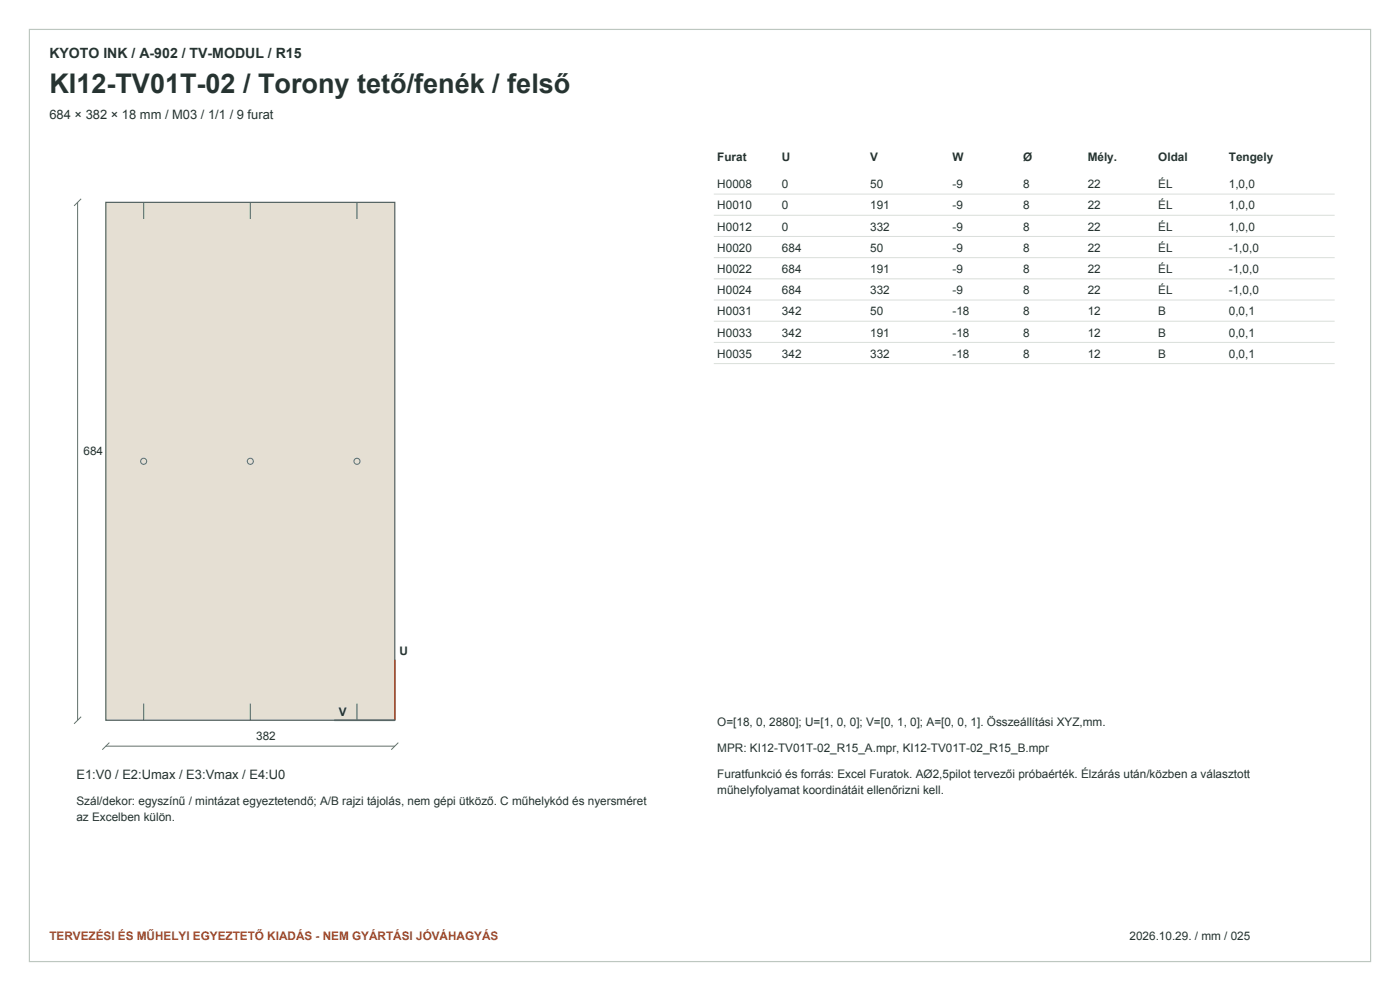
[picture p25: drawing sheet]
<svg xmlns="http://www.w3.org/2000/svg" width="420mm" height="297mm" viewBox="0 0 420 297" stroke-linecap="round" stroke-linejoin="round" font-family="sans-serif">
<defs><g id="words">
<text font-size="8.1" fill="#263331" x="14.8" y="27.9">KI12-TV01T-02 / Torony tető/fenék / felső</text>
<text font-size="4.2" fill="#263331" x="14.8" y="17.3">KYOTO INK / A-902 / TV-MODUL / R15</text>
<g font-size="3.9" fill="#263331">
<text x="14.8" y="35.6">684 × 382 × 18 mm / M03 / 1/1 / 9 furat</text>
<text x="22.9" y="233.5">E1:V0 / E2:Umax / E3:Vmax / E4:U0</text>
</g>
<g font-size="3.5" fill="#263331">
<text x="215.2" y="48.3">Furat</text>
<text x="234.6" y="48.3">U</text>
<text x="261.1" y="48.3">V</text>
<text x="285.8" y="48.3">W</text>
<text x="306.9" y="48.3">Ø</text>
<text x="326.3" y="48.3">Mély.</text>
<text x="347.5" y="48.3">Oldal</text>
<text x="368.7" y="48.3">Tengely</text>
<text x="215.2" y="56.4">H0008</text>
<text x="234.6" y="56.4">0</text>
<text x="261.1" y="56.4">50</text>
<text x="285.8" y="56.4">-9</text>
<text x="306.9" y="56.4">8</text>
<text x="326.3" y="56.4">22</text>
<text x="347.5" y="56.4">ÉL</text>
<text x="368.7" y="56.4">1,0,0</text>
<text x="215.2" y="62.8">H0010</text>
<text x="234.6" y="62.8">0</text>
<text x="261.1" y="62.8">191</text>
<text x="285.8" y="62.8">-9</text>
<text x="306.9" y="62.8">8</text>
<text x="326.3" y="62.8">22</text>
<text x="347.5" y="62.8">ÉL</text>
<text x="368.7" y="62.8">1,0,0</text>
<text x="215.2" y="69.1">H0012</text>
<text x="234.6" y="69.1">0</text>
<text x="261.1" y="69.1">332</text>
<text x="285.8" y="69.1">-9</text>
<text x="306.9" y="69.1">8</text>
<text x="326.3" y="69.1">22</text>
<text x="347.5" y="69.1">ÉL</text>
<text x="368.7" y="69.1">1,0,0</text>
<text x="215.2" y="75.5">H0020</text>
<text x="234.6" y="75.5">684</text>
<text x="261.1" y="75.5">50</text>
<text x="285.8" y="75.5">-9</text>
<text x="306.9" y="75.5">8</text>
<text x="326.3" y="75.5">22</text>
<text x="347.5" y="75.5">ÉL</text>
<text x="368.7" y="75.5">-1,0,0</text>
<text x="215.2" y="81.8">H0022</text>
<text x="234.6" y="81.8">684</text>
<text x="261.1" y="81.8">191</text>
<text x="285.8" y="81.8">-9</text>
<text x="306.9" y="81.8">8</text>
<text x="326.3" y="81.8">22</text>
<text x="347.5" y="81.8">ÉL</text>
<text x="368.7" y="81.8">-1,0,0</text>
<text x="215.2" y="88.2">H0024</text>
<text x="234.6" y="88.2">684</text>
<text x="261.1" y="88.2">332</text>
<text x="285.8" y="88.2">-9</text>
<text x="306.9" y="88.2">8</text>
<text x="326.3" y="88.2">22</text>
<text x="347.5" y="88.2">ÉL</text>
<text x="368.7" y="88.2">-1,0,0</text>
<text x="215.2" y="94.5">H0031</text>
<text x="234.6" y="94.5">342</text>
<text x="261.1" y="94.5">50</text>
<text x="285.8" y="94.5">-18</text>
<text x="306.9" y="94.5">8</text>
<text x="326.3" y="94.5">12</text>
<text x="347.5" y="94.5">B</text>
<text x="368.7" y="94.5">0,0,1</text>
<text x="215.2" y="100.9">H0033</text>
<text x="234.6" y="100.9">342</text>
<text x="261.1" y="100.9">191</text>
<text x="285.8" y="100.9">-18</text>
<text x="306.9" y="100.9">8</text>
<text x="326.3" y="100.9">12</text>
<text x="347.5" y="100.9">B</text>
<text x="368.7" y="100.9">0,0,1</text>
<text x="215.2" y="107.2">H0035</text>
<text x="234.6" y="107.2">342</text>
<text x="261.1" y="107.2">332</text>
<text x="285.8" y="107.2">-18</text>
<text x="306.9" y="107.2">8</text>
<text x="326.3" y="107.2">12</text>
<text x="347.5" y="107.2">B</text>
<text x="368.7" y="107.2">0,0,1</text>
<text x="25" y="136.5">684</text>
<text x="119.8" y="196.3">U</text>
<text x="101.7" y="214.5">V</text>
<text x="76.9" y="221.9">382</text>
<text x="215.2" y="217.6">O=[18, 0, 2880]; U=[1, 0, 0]; V=[0, 1, 0]; A=[0, 0, 1]. Összeállítási XYZ,mm.</text>
<text x="215.2" y="225.4">MPR: KI12-TV01T-02_R15_A.mpr, KI12-TV01T-02_R15_B.mpr</text>
<text x="215.2" y="233.1">Furatfunkció és forrás: Excel Furatok. AØ2,5pilot tervezői próbaérték. Élzárás után/közben a választott</text>
<text x="215.2" y="238.1">műhelyfolyamat koordinátáit ellenőrizni kell.</text>
<text x="22.9" y="241.3">Szál/dekor: egyszínű / mintázat egyeztetendő; A/B rajzi tájolás, nem gépi ütköző. C műhelykód és nyersméret</text>
<text x="22.9" y="246.2">az Excelben külön.</text>
<text x="338.9" y="281.8">2026.10.29. / mm / 025</text>
</g>
<text font-size="3.5" fill="#a0492b" x="14.8" y="281.8">TERVEZÉSI ÉS MŰHELYI EGYEZTETŐ KIADÁS - NEM GYÁRTÁSI JÓVÁHAGYÁS</text>
</g></defs>
<path d="M8.8 8.8h402.4v279.4h-402.4z" fill="none" stroke="#bdc7c0" stroke-width=".35"/>
<path d="M31.7 60.6h86.7v155.3h-86.7z" fill-rule="evenodd" fill="#e5dfd3" stroke="#4e6057" stroke-width=".35"/>
<path d="M43.1 60.6v5M75.1 60.6v5M107.1 60.6v5M43.1 210.9v5M75.1 210.9v5M107.1 210.9v5" fill="none" stroke="#2f8755" stroke-width=".3"/>
<g fill="none" stroke="#316ca1" stroke-width=".3">
<circle cx="43.1" cy="138.2" r=".91"/>
<circle cx="75.1" cy="138.2" r=".91"/>
<circle cx="107.1" cy="138.2" r=".91"/>
</g>
<path d="M24.3 59.6l-2.1 2.1M23.3 60.6v155.3M24.3 214.8l-2.1 2.1M31.7 223.6h86.7M32.8 222.6l-2.1 2.1M119.5 222.6l-2.1 2.1" fill="none" stroke="#61736b" stroke-width=".3"/>
<path d="M118.4 197.7v18.2" fill="none" stroke="#9f492e" stroke-width=".49"/>
<path d="M100.3 215.9h18.1" fill="none" stroke="#2d6896" stroke-width=".49"/>
<path d="M214.1 58.2h186.3M214.1 64.5h186.3M214.1 70.9h186.3M214.1 77.2h186.3M214.1 83.6h186.3M214.1 89.9h186.3M214.1 96.3h186.3M214.1 102.6h186.3M214.1 109h186.3" fill="none" stroke="#d9dfd9" stroke-width=".3"/>
<use href="#words"/>
</svg>
